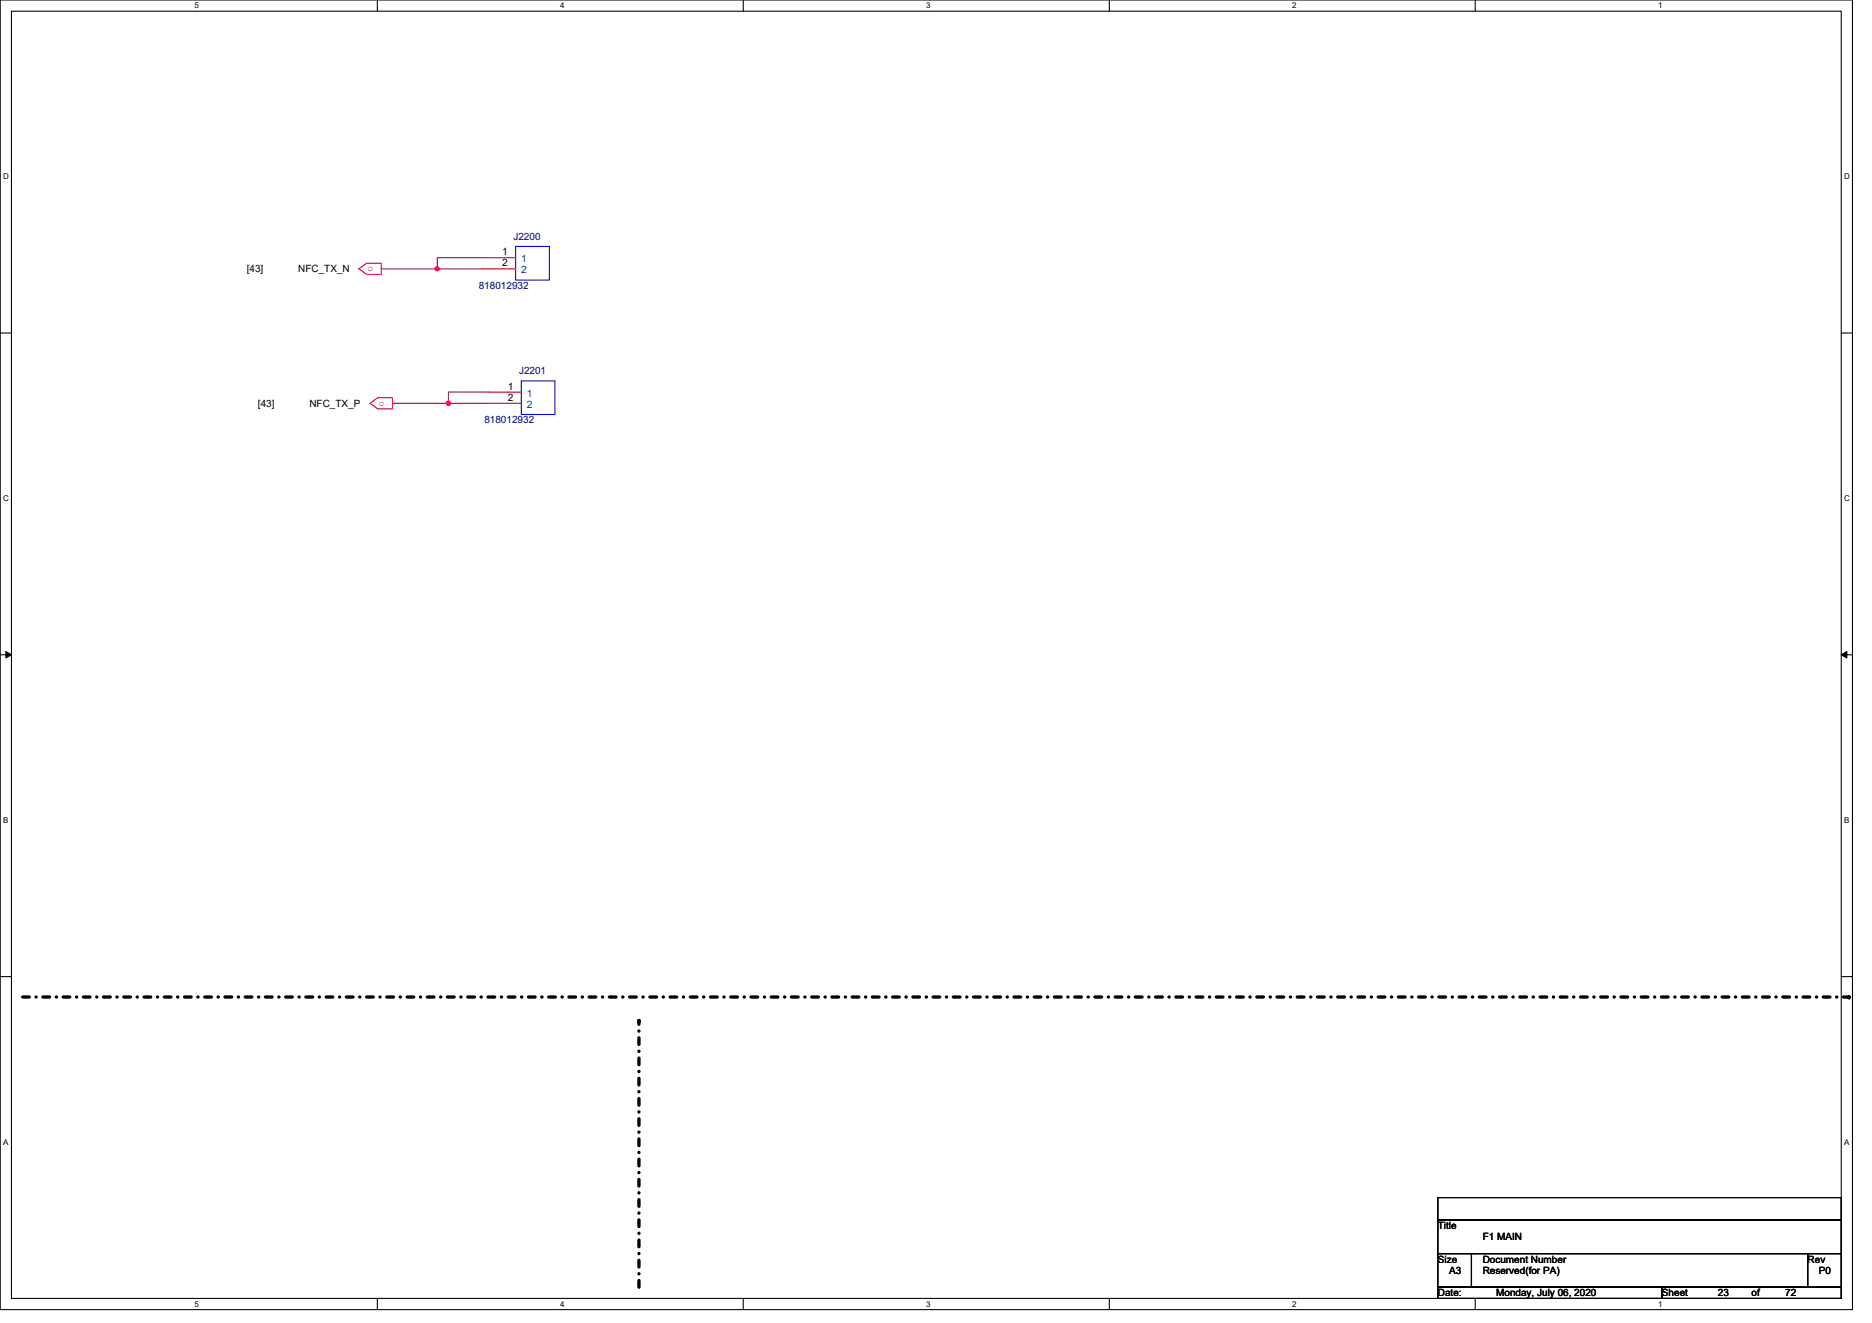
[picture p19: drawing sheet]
<svg xmlns="http://www.w3.org/2000/svg" width="297mm" height="210mm" viewBox="0 0 297 210" stroke-linecap="round" stroke-linejoin="round" font-family="sans-serif">
<defs><g id="words">
<g font-size="1.6">
<text x="79.7" y="40.5">1</text>
<text x="39.2" y="43.2">[43]</text>
<text x="47.3" y="43.2">NFC_TX_N</text>
<text x="79.7" y="42.3">2</text>
<text x="40.9" y="64.5">[43]</text>
<text x="49.1" y="64.5">NFC_TX_P</text>
<text x="80.6" y="61.8">1</text>
<text x="80.6" y="63.6">2</text>
<text x="228.2" y="195.1">Title</text>
<text x="235.3" y="196.8">F1 MAIN</text>
<text x="228.2" y="200.4">Size</text>
<text x="229.9" y="202.2">A3</text>
<text x="235.3" y="200.4">Document Number</text>
<text x="235.3" y="202.2">Reserved(for PA)</text>
<text x="286.8" y="200.4">Rev</text>
<text x="288.6" y="202.2">P0</text>
<text x="228.2" y="205.7">Date:</text>
<text x="237.4" y="205.7">Monday, July 06, 2020</text>
<text x="263.7" y="205.7">Sheet</text>
<text x="272.6" y="205.7">23</text>
<text x="277.9" y="205.7">of</text>
<text x="283.3" y="205.7">72</text>
</g>
<g font-size="1.6" fill="#000080">
<text x="81.5" y="38">J2200</text>
<text x="76" y="45.9">818012932</text>
<text x="82.4" y="59.4">J2201</text>
<text x="76.9" y="67.2">818012932</text>
</g>
<g font-size="1.6" fill="#004080">
<text x="82.7" y="41.6">1</text>
<text x="82.7" y="43.4">2</text>
<text x="83.6" y="62.9">1</text>
<text x="83.6" y="64.7">2</text>
</g>
<g font-size="1.6" fill="#f00">
<text x="58.4" y="43">o</text>
<text x="60.1" y="64.4">o</text>
</g>
<g font-size="1.3">
<text x="30.8" y="1.3">5</text>
<text x="88.9" y="1.3">4</text>
<text x="147" y="1.3">3</text>
<text x="205" y="1.3">2</text>
<text x="263.1" y="1.3">1</text>
<text x=".5" y="28.4">D</text>
<text x="292.6" y="28.4">D</text>
<text x=".5" y="79.5">C</text>
<text x="292.6" y="79.5">C</text>
<text x=".5" y="130.6">B</text>
<text x="292.6" y="130.6">B</text>
<text x=".5" y="181.7">A</text>
<text x="292.6" y="181.7">A</text>
<text x="30.8" y="207.4">5</text>
<text x="88.9" y="207.4">4</text>
<text x="147" y="207.4">3</text>
<text x="205" y="207.4">2</text>
<text x="263.1" y="207.4">1</text>
</g>
</g></defs>
<path d="M0 0h293.9v207.9h-293.9zM1.8 1.8h290.4v204.3h-290.4z" fill="none" stroke="#000" stroke-width=".17"/>
<g fill="#fff">
<path d="M30.8 .2h.7v1.4h-.7z"/>
<path d="M30.8 206.3h.7v1.4h-.7z"/>
</g>
<path d="M59.9 0v1.8M59.9 206.1v1.8" fill="none" stroke="#000" stroke-width=".17"/>
<g fill="#fff">
<path d="M88.9 .2h.7v1.4h-.7z"/>
<path d="M88.9 206.3h.7v1.4h-.7z"/>
</g>
<path d="M117.9 0v1.8M117.9 206.1v1.8" fill="none" stroke="#000" stroke-width=".17"/>
<g fill="#fff">
<path d="M147 .2h.7v1.4h-.7z"/>
<path d="M147 206.3h.7v1.4h-.7z"/>
</g>
<path d="M176 0v1.8M176 206.1v1.8" fill="none" stroke="#000" stroke-width=".17"/>
<g fill="#fff">
<path d="M205 .2h.7v1.4h-.7z"/>
<path d="M205 206.3h.7v1.4h-.7z"/>
</g>
<path d="M234.1 0v1.8M234.1 206.1v1.8" fill="none" stroke="#000" stroke-width=".17"/>
<g fill="#fff">
<path d="M263.1 .2h.7v1.4h-.7z"/>
<path d="M263.1 206.3h.7v1.4h-.7z"/>
<path d="M.5 27.3h.9v1.4h-.9z"/>
<path d="M292.6 27.3h.9v1.4h-.9z"/>
<path d="M.5 78.4h.9v1.4h-.9z"/>
<path d="M292.6 78.4h.9v1.4h-.9z"/>
</g>
<path d="M0 52.9h1.8M292.2 52.9h1.7" fill="none" stroke="#000" stroke-width=".17"/>
<g fill="#fff">
<path d="M.5 129.5h.8v1.4h-.8z"/>
<path d="M292.6 129.5h.9v1.4h-.9z"/>
</g>
<path d="M0 103.9h1.8M292.2 103.9h1.7" fill="none" stroke="#000" stroke-width=".17"/>
<path d="M.9 103.4l.9 .5-.9 .5zM292.2 103.9l.8-.5v1z" fill="#000" stroke="#000" stroke-width=".16"/>
<g fill="#fff">
<path d="M.5 180.5h.8v1.4h-.8z"/>
<path d="M292.6 180.5h.9v1.4h-.9z"/>
</g>
<path d="M0 155h1.8M292.2 155h1.7M228.2 190.1h64v3.5h-64zM228.2 193.6h64v5.4h-64zM228.2 199h5.3v5.3h-5.3zM233.5 199h53.3v5.3h-53.3zM286.8 199h5.4v5.3h-5.4zM228.2 204.3h35.5v1.8h-35.5zM263.7 204.3h28.5v1.8h-28.5z" fill="none" stroke="#000" stroke-width=".17"/>
<path d="M3.6 158.2h289.8M293.4 158.2h.1M101.4 162h.1M101.4 204.3v-42.3" fill="none" stroke="#000" stroke-width=".53" stroke-dasharray="1.1 1.1 0 1.1"/>
<path d="M56.9 42.7l1.3-.9h2.3v1.8h-2.3zM76.5 40.9h5.3M76.5 42.7h5.3M58.7 64l1.3-.9h2.3v1.8h-2.3zM77.4 62.2h5.3M77.4 64h5.3" fill="none" stroke="#f00" stroke-width=".17"/>
<path d="M81.8 39.1h5.4v5.3h-5.4zM82.7 60.5h5.4v5.3h-5.4z" fill="none" stroke="#00f" stroke-width=".17"/>
<path d="M60.5 42.7h8.9M76.5 40.9h-7.1v1.8h7.1M71.2 64h6.2M77.4 62.2h-6.2v1.8h-8.9" fill="none" stroke="#800040" stroke-width=".17"/>
<g fill="#f0f" stroke="#f0f" stroke-width=".17">
<circle cx="69.4" cy="42.7" r=".35"/>
<circle cx="71.1" cy="64" r=".35"/>
</g>
<use href="#words"/>
</svg>
